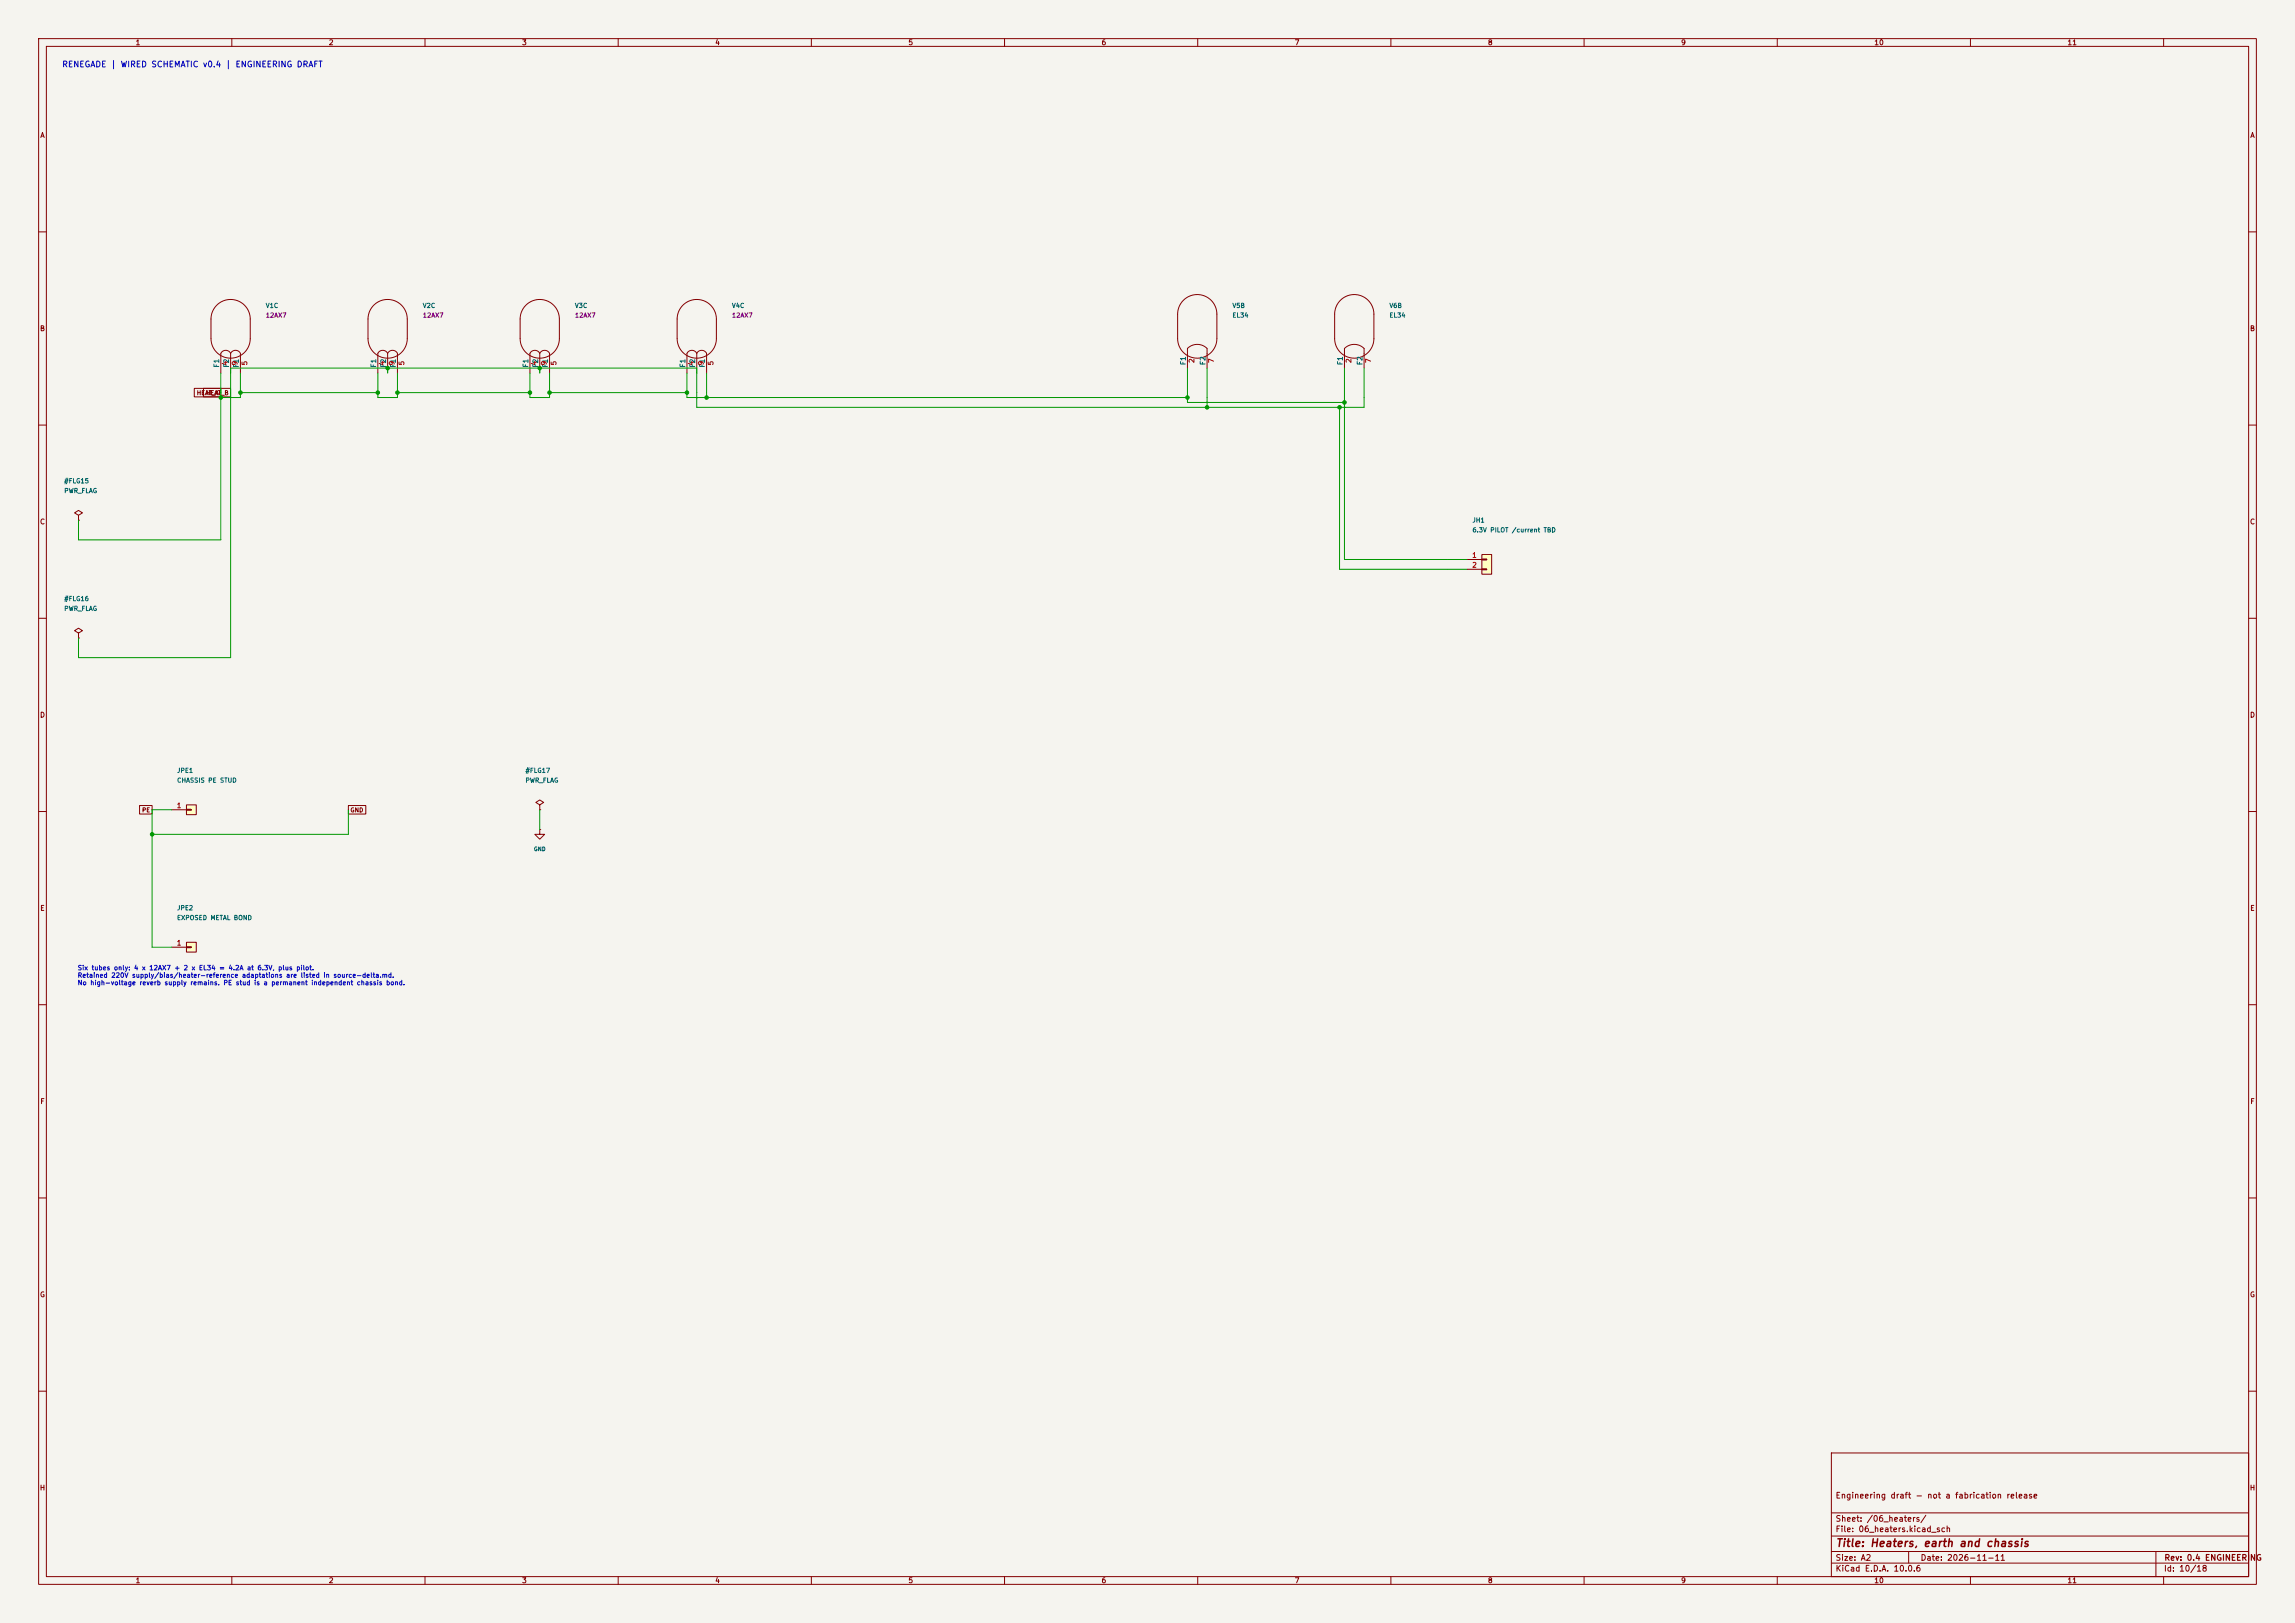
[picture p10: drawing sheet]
<svg xmlns="http://www.w3.org/2000/svg" width="594mm" height="420mm" viewBox="0 0 594 420" stroke-linecap="round" stroke-linejoin="round" font-family="sans-serif">
<defs><g id="words">
<text font-size="2" fill="#840000" x="475" y="400.8">Title: Heaters, earth and chassis</text>
<text font-size="1.5" fill="#0000c2" x="16" y="17.8">RENEGADE | WIRED SCHEMATIC v0.4 | ENGINEERING DRAFT</text>
<g font-size="1.5" fill="#840000">
<text x="475" y="388.1">Engineering draft - not a fabrication release</text>
<text x="475" y="394.1">Sheet: /06_heaters/</text>
<text x="475" y="396.8">File: 06_heaters.kicad_sch</text>
<text x="475" y="407">KiCad E.D.A. 10.0.6</text>
<text x="475" y="404.2">Size: A2</text>
<text x="497" y="404.2">Date: 2026-11-11</text>
<text x="560" y="407">Id: 10/18</text>
<text x="560.1" y="404.2">Rev: 0.4 ENGINEERING</text>
</g>
<g font-size="1.3" fill="#840000">
<text x="35" y="12">1</text>
<text x="85" y="12">2</text>
<text x="135" y="12">3</text>
<text x="185" y="12">4</text>
<text x="235" y="12">5</text>
<text x="285" y="12">6</text>
<text x="335" y="12">7</text>
<text x="385" y="12">8</text>
<text x="435" y="12">9</text>
<text x="485" y="12">10</text>
<text x="535" y="12">11</text>
<text x="10.3" y="36">A</text>
<text x="582.3" y="36">A</text>
<text x="10.2" y="86">B</text>
<text x="582.2" y="86">B</text>
<text x="10.2" y="136">C</text>
<text x="582.2" y="136">C</text>
<text x="10.2" y="186">D</text>
<text x="582.2" y="186">D</text>
<text x="10.3" y="236">E</text>
<text x="582.3" y="236">E</text>
<text x="10.3" y="286">F</text>
<text x="582.3" y="286">F</text>
<text x="10.2" y="336">G</text>
<text x="582.2" y="336">G</text>
<text x="10.2" y="386">H</text>
<text x="582.2" y="386">H</text>
<text x="35" y="410">1</text>
<text x="85" y="410">2</text>
<text x="135" y="410">3</text>
<text x="185" y="410">4</text>
<text x="235" y="410">5</text>
<text x="285" y="410">6</text>
<text x="335" y="410">7</text>
<text x="385" y="410">8</text>
<text x="435" y="410">9</text>
<text x="485" y="410">10</text>
<text x="535" y="410">11</text>
</g>
<g font-size="1.3" fill="#006464">
<text x="57" y="95.3" transform="rotate(-90 57 95.3)">F1</text>
<text x="59.6" y="95.3" transform="rotate(-90 59.6 95.3)">F2</text>
<text x="62.1" y="95.3" transform="rotate(-90 62.1 95.3)">F1</text>
<text x="97.7" y="95.3" transform="rotate(-90 97.7 95.3)">F1</text>
<text x="100.2" y="95.3" transform="rotate(-90 100.2 95.3)">F2</text>
<text x="102.7" y="95.3" transform="rotate(-90 102.7 95.3)">F1</text>
<text x="137" y="95.3" transform="rotate(-90 137 95.3)">F1</text>
<text x="139.6" y="95.3" transform="rotate(-90 139.6 95.3)">F2</text>
<text x="142.1" y="95.3" transform="rotate(-90 142.1 95.3)">F1</text>
<text x="177.7" y="95.3" transform="rotate(-90 177.7 95.3)">F1</text>
<text x="180.2" y="95.3" transform="rotate(-90 180.2 95.3)">F2</text>
<text x="182.7" y="95.3" transform="rotate(-90 182.7 95.3)">F1</text>
<text x="307.2" y="94.6" transform="rotate(-90 307.2 94.6)">F1</text>
<text x="312.3" y="94.6" transform="rotate(-90 312.3 94.6)">F2</text>
<text x="347.8" y="94.6" transform="rotate(-90 347.8 94.6)">F1</text>
<text x="352.9" y="94.6" transform="rotate(-90 352.9 94.6)">F2</text>
</g>
<g font-size="1.3" fill="#a90000">
<text x="59.2" y="94.7" transform="rotate(-90 59.2 94.7)">4</text>
<text x="61.8" y="94.7" transform="rotate(-90 61.8 94.7)">9</text>
<text x="64.3" y="94.7" transform="rotate(-90 64.3 94.7)">5</text>
<text x="99.9" y="94.7" transform="rotate(-90 99.9 94.7)">4</text>
<text x="102.4" y="94.7" transform="rotate(-90 102.4 94.7)">9</text>
<text x="104.9" y="94.7" transform="rotate(-90 104.9 94.7)">5</text>
<text x="139.2" y="94.7" transform="rotate(-90 139.2 94.7)">4</text>
<text x="141.8" y="94.7" transform="rotate(-90 141.8 94.7)">9</text>
<text x="144.3" y="94.7" transform="rotate(-90 144.3 94.7)">5</text>
<text x="179.9" y="94.7" transform="rotate(-90 179.9 94.7)">4</text>
<text x="182.4" y="94.7" transform="rotate(-90 182.4 94.7)">9</text>
<text x="184.9" y="94.7" transform="rotate(-90 184.9 94.7)">5</text>
<text x="309.4" y="94.1" transform="rotate(-90 309.4 94.1)">2</text>
<text x="314.5" y="94.1" transform="rotate(-90 314.5 94.1)">7</text>
<text x="350" y="94.1" transform="rotate(-90 350 94.1)">2</text>
<text x="355.1" y="94.1" transform="rotate(-90 355.1 94.1)">7</text>
<text x="380.9" y="144.6">1</text>
<text x="380.9" y="147.2">2</text>
<text x="45.6" y="209.4">1</text>
<text x="45.6" y="245">1</text>
</g>
<g font-size="1.2" fill="#006464">
<text x="68.7" y="80">V1C</text>
<text x="109.3" y="80">V2C</text>
<text x="148.7" y="80">V3C</text>
<text x="189.3" y="80">V4C</text>
<text x="318.9" y="80">V5B</text>
<text x="318.9" y="82.5">EL34</text>
<text x="359.5" y="80">V6B</text>
<text x="359.5" y="82.5">EL34</text>
<text x="16.5" y="125.3">#FLG15</text>
<text x="16.5" y="127.9">PWR_FLAG</text>
<text x="381" y="135.5">JH1</text>
<text x="381" y="138">6.3V PILOT /current TBD</text>
<text x="16.5" y="155.8">#FLG16</text>
<text x="16.5" y="158.4">PWR_FLAG</text>
<text x="45.7" y="200.3">JPE1</text>
<text x="45.7" y="202.8">CHASSIS PE STUD</text>
<text x="135.9" y="200.3">#FLG17</text>
<text x="135.9" y="202.8">PWR_FLAG</text>
<text x="45.7" y="235.8">JPE2</text>
<text x="45.7" y="238.4">EXPOSED METAL BOND</text>
</g>
<g font-size="1.2" fill="#840084">
<text x="68.7" y="82.5">12AX7</text>
<text x="109.3" y="82.5">12AX7</text>
<text x="148.7" y="82.5">12AX7</text>
<text x="189.3" y="82.5">12AX7</text>
</g>
<g font-size="1.2" fill="#0000c2">
<text x="20" y="251.4">Six tubes only: 4 x 12AX7 + 2 x EL34 = 4.2A at 6.3V, plus pilot.</text>
<text x="20" y="253.3">Retained 220V supply/bias/heater-reference adaptations are listed in source-delta.md.</text>
<text x="20" y="255.2">No high-voltage reverb supply remains. PE stud is a permanent independent chassis bond.</text>
</g>
<g font-size="1.1" fill="#840000">
<text x="50.8" y="102.5">HEAT_A</text>
<text x="53.2" y="102.5">HEAT_B</text>
<text x="36.7" y="210.5">PE</text>
<text x="90.6" y="210.5">GND</text>
</g>
<text font-size="1" fill="#006464" x="138.1" y="220.5">GND</text>
</g></defs>
<path d="M0 0h594v420h-594z" fill="#f5f4ef" stroke="#f5f4ef" stroke-width=".26"/>
<g fill="none" stroke="#840000" stroke-width=".26">
<path d="M10 10h574v400h-574zM12 12h570v396h-570zM60 10v2M110 10v2M160 10v2M210 10v2M260 10v2M310 10v2M360 10v2M410 10v2M460 10v2M510 10v2"/>
<path d="M560 10v2M10 60h2M582 60h2M10 110h2M582 110h2M10 160h2M582 160h2M10 210h2M582 210h2M10 260h2M582 260h2M10 310h2"/>
<path d="M582 310h2M10 360h2M474 376h108v32h-108zM582 360h2M474 397.5h108M474 391.5h108M60 408v2M110 408v2M160 408v2M210 408v2M260 408v2M310 408v2"/>
<path d="M360 408v2M410 408v2M460 408v2M474 404.5h108M474 401.5h108M494 401.5v3M510 408v2M558 401.5v6.5M560 408v2"/>
</g>
<path d="M383.5 143.5h2.6v5.1h-2.6z" fill="#ffffc2"/>
<g fill="none" stroke="#840000" stroke-width=".26">
<path d="M56.1 79a5.1 5.1 0 0 1 5.5-1.1 5.1 5.1 0 0 1 3.2 4.7v5a5.1 5.1 0 0 1-5.1 5.1 5.1 5.1 0 0 1-5.1-5.1v-5a5.1 5.1 0 0 1 1.5-3.6zM96.7 79a5.1 5.1 0 0 1 5.6-1.1 5.1 5.1 0 0 1 3.1 4.7v5a5.1 5.1 0 0 1-5.1 5.1 5.1 5.1 0 0 1-5.1-5.1v-5a5.1 5.1 0 0 1 1.5-3.6zM136.1 79a5.1 5.1 0 0 1 5.5-1.1 5.1 5.1 0 0 1 3.2 4.7v5a5.1 5.1 0 0 1-5.1 5.1 5.1 5.1 0 0 1-5.1-5.1v-5a5.1 5.1 0 0 1 1.5-3.6zM176.7 79a5.1 5.1 0 0 1 5.6-1.1 5.1 5.1 0 0 1 3.1 4.7v5a5.1 5.1 0 0 1-5.1 5.1 5.1 5.1 0 0 1-5-5.1v-5a5.1 5.1 0 0 1 1.4-3.6zM59.7 91.4a1.42 1.42 0 0 0-1.3-.7 1.42 1.42 0 0 0-1.3 .7v5.1M59.7 91.4a1.42 1.42 0 0 1 1.3-.7 1.42 1.42 0 0 1 1.2 .7v5.1M59.7 91.4v5.1M100.3 91.4a1.42 1.42 0 0 0-1.2-.7 1.42 1.42 0 0 0-1.3 .7v5.1M100.3 91.4a1.42 1.42 0 0 1 1.3-.7 1.42 1.42 0 0 1 1.3 .7v5.1M100.3 91.4v5.1M139.7 91.4a1.42 1.42 0 0 0-1.3-.7 1.42 1.42 0 0 0-1.2 .7v5.1M139.7 91.4a1.42 1.42 0 0 1 1.3-.7 1.42 1.42 0 0 1 1.2 .7v5.1"/>
<path d="M139.7 91.4v5.1M180.3 91.4a1.42 1.42 0 0 0-1.2-.7 1.42 1.42 0 0 0-1.3 .7v5.1M180.3 91.4a1.42 1.42 0 0 1 1.3-.7 1.42 1.42 0 0 1 1.3 .7v5.1M180.3 91.4v5.1M379.7 144.8h3.8M379.7 147.3h3.8M383.5 143.5h2.6v5.1h-2.6zM383.5 144.7h1.3v.2h-1.3zM383.5 147.2h1.3v.2h-1.3zM139.7 208.3l1-.7-1-.6-1 .6 1 .7v1.3M139.7 209.6h.1"/>
</g>
<path d="M48.3 208.3h2.5v2.5h-2.5z" fill="#ffffc2"/>
<path d="M306.3 77.7a5.1 5.1 0 0 1 5.5-1.1 5.1 5.1 0 0 1 3.2 4.7v6.3a5.1 5.1 0 0 1-5.1 5.1 5.1 5.1 0 0 1-5.1-5.1v-6.3a5.1 5.1 0 0 1 1.5-3.6zM346.9 77.7a5.1 5.1 0 0 1 5.5-1.1 5.1 5.1 0 0 1 3.2 4.7v6.3a5.1 5.1 0 0 1-5.1 5.1 5.1 5.1 0 0 1-5.1-5.1v-6.3a5.1 5.1 0 0 1 1.5-3.6zM307.3 95.3v-5.1a3.6 3.6 0 0 1 5.1 0v5.1M348 95.3v-5.1a3.6 3.6 0 0 1 5.1 0v5.1M44.4 209.6h3.9M48.3 208.3h2.5v2.5h-2.5zM48.3 209.4h1.2v.3h-1.2zM139.7 214.6v1.3h1.3l-1.3 1.3-1.3-1.3h1.3M139.7 214.6h.1" fill="none" stroke="#840000" stroke-width=".26"/>
<path d="M48.3 243.8h2.5v2.6h-2.5z" fill="#ffffc2"/>
<path d="M50.3 100.5h6.8v2.2h-6.8zM52.7 100.5h7v2.2h-7zM20.3 133.4l1-.7-1-.6-1 .6 1 .7v1.2M20.3 134.6h.1M20.3 163.8l1-.6-1-.6-1 .6 1 .6v1.3M20.3 165.1h.1M36.1 208.4h3.3v2.3h-3.3zM90.2 208.4h4.5v2.3h-4.5zM44.4 245.1h3.9M48.3 243.8h2.5v2.6h-2.5zM48.3 245h1.2v.2h-1.2z" fill="none" stroke="#840000" stroke-width=".26"/>
<g fill="none" stroke="#009600" stroke-width=".26">
<path d="M57.1 96.5v43.2h-36.8v-5.1M62.2 96.5v6.4h-5.1M97.8 96.5v6.4h5.1v-6.4M100.3 95.3v1.2M137.2 96.5v6.4h5v-6.4M139.7 95.3v1.2M177.8 96.5v6.4h129.5M182.9 96.5v6.4M307.3 95.3v8.8h40.7M312.4 95.3v10.1M348 95.3v49.5h31.7M353.1 95.3v10.1h-172.8v-10.1h-120.6v74.9h-39.4v-5.1"/>
<path d="M59.7 102.9h.1M62.2 101.6h35.6M102.9 101.6h34.3M142.2 101.6h35.6M180.3 102.9h.1M312.4 104.1h.1M346.7 105.4v41.9h33M348 105.4h.1M44.4 209.6h-5v35.5h5M90.2 209.6v6.3h-50.8M139.7 209.6v5"/>
</g>
<g fill="#009600" stroke="#009600" stroke-width=".26">
<circle cx="59.7" cy="102.9" r=".08"/>
<circle cx="180.3" cy="102.9" r=".08"/>
<circle cx="312.4" cy="104.1" r=".08"/>
<circle cx="348" cy="105.4" r=".08"/>
<circle cx="100.3" cy="95.3" r=".46"/>
<circle cx="97.8" cy="101.6" r=".46"/>
<circle cx="102.9" cy="101.6" r=".46"/>
<circle cx="57.1" cy="102.9" r=".46"/>
<circle cx="62.2" cy="101.6" r=".46"/>
<circle cx="142.2" cy="101.6" r=".46"/>
<circle cx="137.2" cy="101.6" r=".46"/>
<circle cx="182.9" cy="102.9" r=".46"/>
<circle cx="177.8" cy="101.6" r=".46"/>
<circle cx="139.7" cy="95.3" r=".46"/>
<circle cx="39.4" cy="215.9" r=".46"/>
<circle cx="348" cy="104.1" r=".46"/>
<circle cx="312.4" cy="105.4" r=".46"/>
<circle cx="346.7" cy="105.4" r=".46"/>
<circle cx="307.3" cy="102.9" r=".46"/>
</g>
<use href="#words"/>
</svg>
